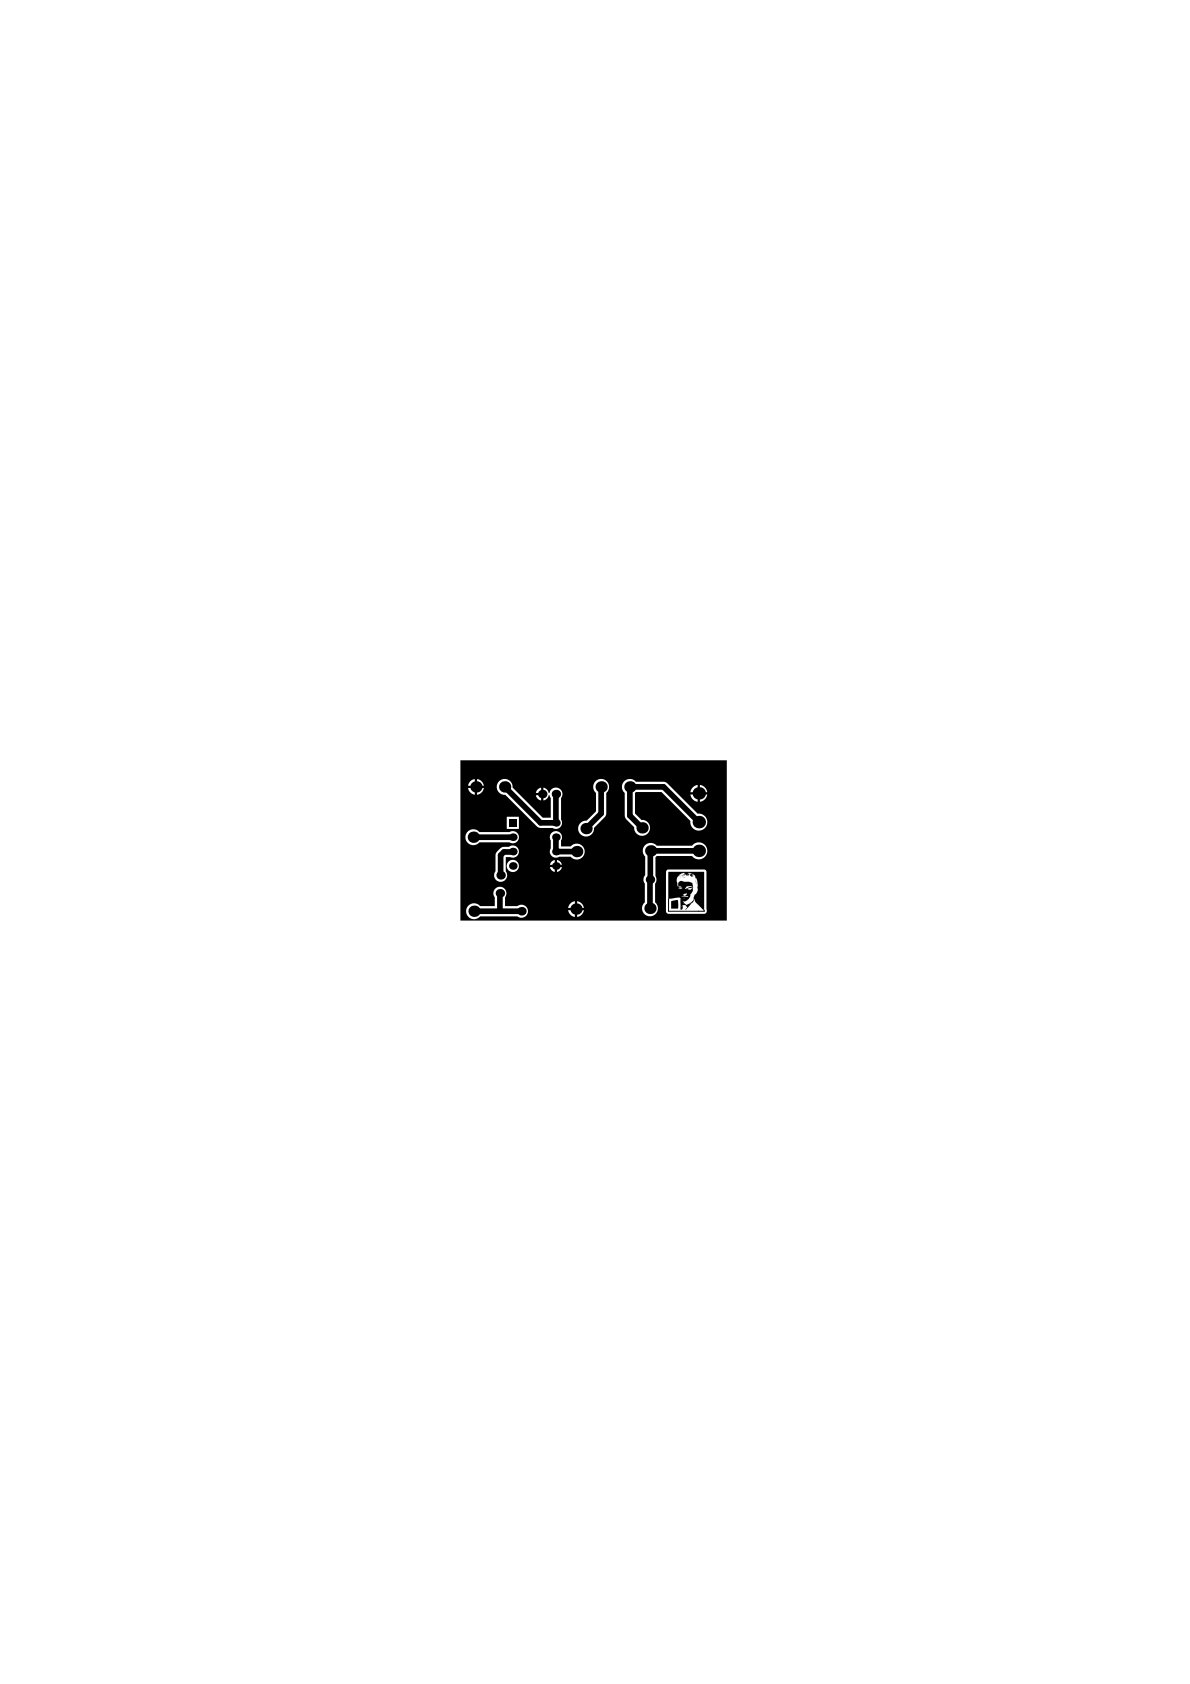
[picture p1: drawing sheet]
<svg xmlns="http://www.w3.org/2000/svg" width="210mm" height="297mm" viewBox="0 0 210 297" stroke-linecap="round" stroke-linejoin="round" font-family="sans-serif">
<g fill="#000">
<path d="M118.4 159l1.1-.3 .1 .1v1.4l-1.2 .1zM120 154.7h.1zM120.2 154.5l.1-.1zM120.4 154.5h.1zM120.3 154.4l.3-.1zM120.5 154.7h.4l-.3 .1zM120.5 154.5l.2-.2-.1 .2zM121.9 154.5v.1zM122.2 154.5h.2zM122.7 155.6h.1zM122.7 155.5h.1z"/>
<path d="M117.9 153.8h6.3v6.8l-1.5-1.4-.3-.7-.2 .6-.3 .3h-.1l.1 .1-1 1 .3-.4-.3-.4-.2-.1-.6 .3 .3-.1 .1 .1-.1 .5-.3 .1-.1-2 .3 .3-.4-.5-2 .2zM120.2 154l-.1 .1 .1-.1zM119.9 154.2l-.4 .5-.2 .5 .3 1.2 .1-.8 .4-.2 .7 .2h1l.3 .2 .1 .4v.5l-.1-.2v.1l.1 .1v.5l-.5 .6 .1 .3-.3 .4-.6 .5h-.4l-.2-.2 .4 .5 .4 .3 .7-.3 .5-.5 .2-1 .3-.1 .2-.4 .1-.4-.2-.3h.1l.1-.3-.1-1.1-.6-.9h-.3h.1l-.1 .1 .2 .1h-.1l-.1 .2-.1-.2-.1 .1v-.1h-.2l.2-.3-.2 .1-.1-.1 .4-.1-.2-.1h-.4v.1l.1-.1-.1 .2 .2-.1-.2 .3h-.3l-.2-.2-.2 .3 .1-.3-.3 .1 .3-.2-.1-.2-.5 .3h-.2l-.1 .1zM121.4 154.1l-.1 .2zM121 154.2a.05 .05 0 0 0 .1 0 .05 .05 0 0 0-.1 0zM121.2 154.2a.05 .05 0 0 0 .1 0 .05 .05 0 0 0-.1 0zM121 154.2v.1zM121 154.3v.1zM122 154.4l.1 .1zM122.1 154.5v.1zM119.5 154.6a.05 .05 0 0 0 .1 0 .05 .05 0 0 0-.1 0zM119.7 156.2l-.1 .2 .4 .1-.3 .1 .1 .2 .2-.1 .1 .1h.3l-.6-.2 .6 .1-.4-.4zM121.1 156.4l-.3 .4 .7-.2-.4 .3 .2-.1 .1 .1h.3l-.1 .1h.4l-.2-.2h.2l.1-.2-.7-.1 .2-.1 .5 .1-.1-.1-.4-.1zM120.4 157.8l.4 .2 .4-.3-.1-.2zM120.3 157.6v.1zM120.2 158.1l.8 .1 .4-.1zM121.7 158.1a.05 .05 0 0 0 .1 0 .05 .05 0 0 0-.1 0zM120.5 158.4h.3zM120.6 159.3l.1 .2z"/>
<path d="M81.2 134.1h47v28.3h-47zM84.2 137.4v1.2h1.1a1.4 1.4 0 0 0-1.1-1.2zM83.1 137.7l-.3 .2-.2 .7h1.2v-1.2zM123.5 138.5v1.2h1.2l-.1-.5-.4-.4zM122.3 138.8l-.4 .4-.1 .5h1.3v-1.2zM94.9 139.1l-.4 .8h1v-1zM84.2 139v1.2a1.4 1.4 0 0 0 1.1-1.2zM82.6 139a1.4 1.4 0 0 0 1.2 1.2v-1.2zM94.5 140.3a1.13 1.13 0 0 0 1 .9v-.9zM123.5 140.1v1.3l.7-.3 .4-.5 .1-.5zM121.8 140.1l.1 .5 .4 .5 .8 .3v-1.3zM88.2 137.7a1.4 1.4 0 0 0-.5 1.6 1.4 1.4 0 0 0 1.4 .9l5.8 5.7 .4 .1h2.2a1.07 1.07 0 0 0 1.3-.1 1.07 1.07 0 0 0 .2-1.3v-3.8a1.15 1.15 0 0 0-.5-1.8 1.15 1.15 0 0 0-1.6 .9h-.1a1.13 1.13 0 0 0-1-1v2.3a1.13 1.13 0 0 0 1-.9h.1l.3 .5v3.4h-1.5l-5.3-5.3a1.4 1.4 0 0 0-.7-1.3 1.4 1.4 0 0 0-1.5 .1zM89.4 144.1v2.1h2.1v-2.1zM110.2 137.7a1.4 1.4 0 0 0 0 2.2v4.2l.3 .4 1.4 1.4a1.4 1.4 0 0 0 1.3 1.5 1.4 1.4 0 0 0 1.5-1.4 1.4 1.4 0 0 0-1.6-1.4l-1.1-1.1v-3.6l.2-.2h4.5l5.1 5.1a1.5 1.5 0 0 0 1.4 1.7 1.5 1.5 0 0 0 1.6-1.6 1.5 1.5 0 0 0-1.7-1.4l-5.6-5.5-.4-.1h-4.9a1.39 1.39 0 0 0-2-.2zM105.2 137.7a1.4 1.4 0 0 0-.1 2.2v3.2l-1.6 1.7a1.4 1.4 0 0 0-1.5 1.3 1.4 1.4 0 0 0 1.4 1.5 1.4 1.4 0 0 0 1.4-1.6l1.9-1.9 .2-.4v-3.8a1.41 1.41 0 0 0 .2-2 1.41 1.41 0 0 0-1.9-.2zM82.6 146.6a1.41 1.41 0 0 0-.1 2 1.41 1.41 0 0 0 2.1 0h5.3a1.08 1.08 0 0 0 1.6-.9 1.08 1.08 0 0 0-1.6-.9h-5.3a1.39 1.39 0 0 0-2-.2zM113.9 149a1.39 1.39 0 0 0-.1 2.1l-.1 3.3a1.15 1.15 0 0 0 0 1.5v3.3a1.41 1.41 0 0 0-.1 2 1.41 1.41 0 0 0 2.1 0 1.41 1.41 0 0 0-.1-2v-3.3a1.14 1.14 0 0 0 0-1.4v-3.3l.2-.2h6.3a1.5 1.5 0 0 0 2.2 .2 1.5 1.5 0 0 0 0-2.2 1.5 1.5 0 0 0-2.2 .2h-6.3a1.39 1.39 0 0 0-1.9-.2zM88.2 149.6a1.57 1.57 0 0 0-.8 1.3v2.8a1.16 1.16 0 0 0 .1 1.5 1.16 1.16 0 0 0 1.6 0 1.16 1.16 0 0 0 .1-1.5v-2.5h.8a1.08 1.08 0 0 0 1.5-1.1 1.08 1.08 0 0 0-1.7-.7 1.63 1.63 0 0 0-1.6 .2zM97.4 146.8a1.07 1.07 0 0 0-.2 1.5v1.3a1.07 1.07 0 0 0 .1 1.4 1.07 1.07 0 0 0 1.3 .1h2.1a1.4 1.4 0 0 0 2 .1 1.4 1.4 0 0 0 0-2 1.4 1.4 0 0 0-2 .1h-1.7v-1a1.08 1.08 0 0 0-.2-1.4 1.08 1.08 0 0 0-1.4-.1zM98.3 151.7v.8h.8a1.05 1.05 0 0 0-.8-.8zM97.4 151.9l-.4 .6h.9v-.8zM98.3 152.9v.9a1.05 1.05 0 0 0 .8-.9zM97 152.9a1.05 1.05 0 0 0 .9 .9v-.9zM89.4 152.7a1.08 1.08 0 0 0 2.1 0 1.08 1.08 0 0 0-2.1 0zM82.8 159.6a1.41 1.41 0 0 0-.2 2.1 1.41 1.41 0 0 0 2.1-.1h6.6a1.16 1.16 0 0 0 1.5-.1 1.16 1.16 0 0 0 0-1.6 1.16 1.16 0 0 0-1.5-.1h-2.2v-1.5a1.16 1.16 0 0 0-.1-1.6 1.16 1.16 0 0 0-1.6 0 1.16 1.16 0 0 0-.1 1.6v1.5h-2.6a1.39 1.39 0 0 0-1.9-.2zM101.8 159v1.2h1.2a1.4 1.4 0 0 0-1.2-1.2zM100.7 159.2l-.2 .3-.3 .7h1.2v-1.2zM117.6 153.5l-.1 .7v6.5a.46 .46 0 0 0 .4 .5h6.3a.55 .55 0 0 0 .4-.8v-6.6l-.1-.3-.3-.1h-6.3zM101.8 160.6v1.1a1.4 1.4 0 0 0 1.2-1.1zM100.2 160.6a1.4 1.4 0 0 0 1.2 1.1v-1.1z"/>
<circle cx="84" cy="138.8" r="1"/>
<circle cx="89" cy="138.8" r="1"/>
<circle cx="106" cy="138.8" r="1"/>
<circle cx="111.1" cy="138.8" r="1"/>
<circle cx="123.3" cy="139.9" r="1.1"/>
<circle cx="83.5" cy="147.7" r="1"/>
<circle cx="88.2" cy="157.6" r=".75"/>
<circle cx="88.3" cy="154.4" r=".75"/>
<circle cx="90.5" cy="152.7" r=".67"/>
<circle cx="90.5" cy="150.2" r=".67"/>
<circle cx="90.5" cy="147.7" r=".67"/>
<circle cx="95.6" cy="140.1" r=".75"/>
<circle cx="98.1" cy="152.7" r=".67"/>
<circle cx="98.1" cy="145.1" r=".67"/>
<circle cx="98.1" cy="147.7" r=".67"/>
<circle cx="98.1" cy="140.1" r=".75"/>
<circle cx="98.1" cy="150.2" r=".67"/>
<circle cx="101.7" cy="150.2" r="1"/>
<circle cx="103.4" cy="146.2" r="1"/>
<circle cx="113.3" cy="146" r="1"/>
<circle cx="114.6" cy="155.2" r=".75"/>
<circle cx="114.8" cy="150.1" r="1"/>
<circle cx="119.7" cy="154.5" r=".01"/>
<circle cx="119.8" cy="156.3" r=".01"/>
<circle cx="119.8" cy="154.5" r=".07"/>
<circle cx="119.9" cy="154.3" r=".01"/>
<circle cx="121.4" cy="154.5" r=".04"/>
<circle cx="121.4" cy="156.8" r=".01"/>
<circle cx="121.5" cy="154.5" r=".03"/>
<circle cx="121.5" cy="156.8" r=".01"/>
<circle cx="121.6" cy="156.7" r=".02"/>
<circle cx="122" cy="154.7" r=".01"/>
<circle cx="122" cy="159.3" r=".01"/>
<circle cx="122.3" cy="156.8" r=".01"/>
<circle cx="122.5" cy="154.6" r=".01"/>
<circle cx="122.7" cy="156.5" r=".01"/>
<circle cx="122.7" cy="155.4" r=".02"/>
<circle cx="122.8" cy="155.8" r=".02"/>
<circle cx="123.3" cy="145" r="1.1"/>
<circle cx="123.3" cy="150.1" r="1.1"/>
<circle cx="83.6" cy="160.7" r="1"/>
<circle cx="92" cy="160.7" r=".75"/>
<circle cx="101.6" cy="160.4" r="1"/>
<circle cx="114.6" cy="160.2" r="1"/>
</g>
<path d="M89 138.8l6.3 6.3h2.8v-5M106 138.8v4.7l-2.6 2.7M83.5 147.7h7M88.2 157.6v3.1M90.5 150.2l-1.6 .1-.6 .6v3.5M98.1 147.7v2.5h3.6M123.3 150.1h-8.6l-.1 10.1M123.3 145l-6.2-6.2h-6v5.1l2.2 2.1M83.6 160.7h8.4" fill="none" stroke="#000" stroke-width="1"/>
<path d="M117.9 158.5v2.2h6.3v-.1" fill="none" stroke="#000" stroke-width=".18"/>
<path d="M89.8 144.5h1.3v1.3h-1.3z" fill-rule="evenodd" fill="#000"/>
</svg>
